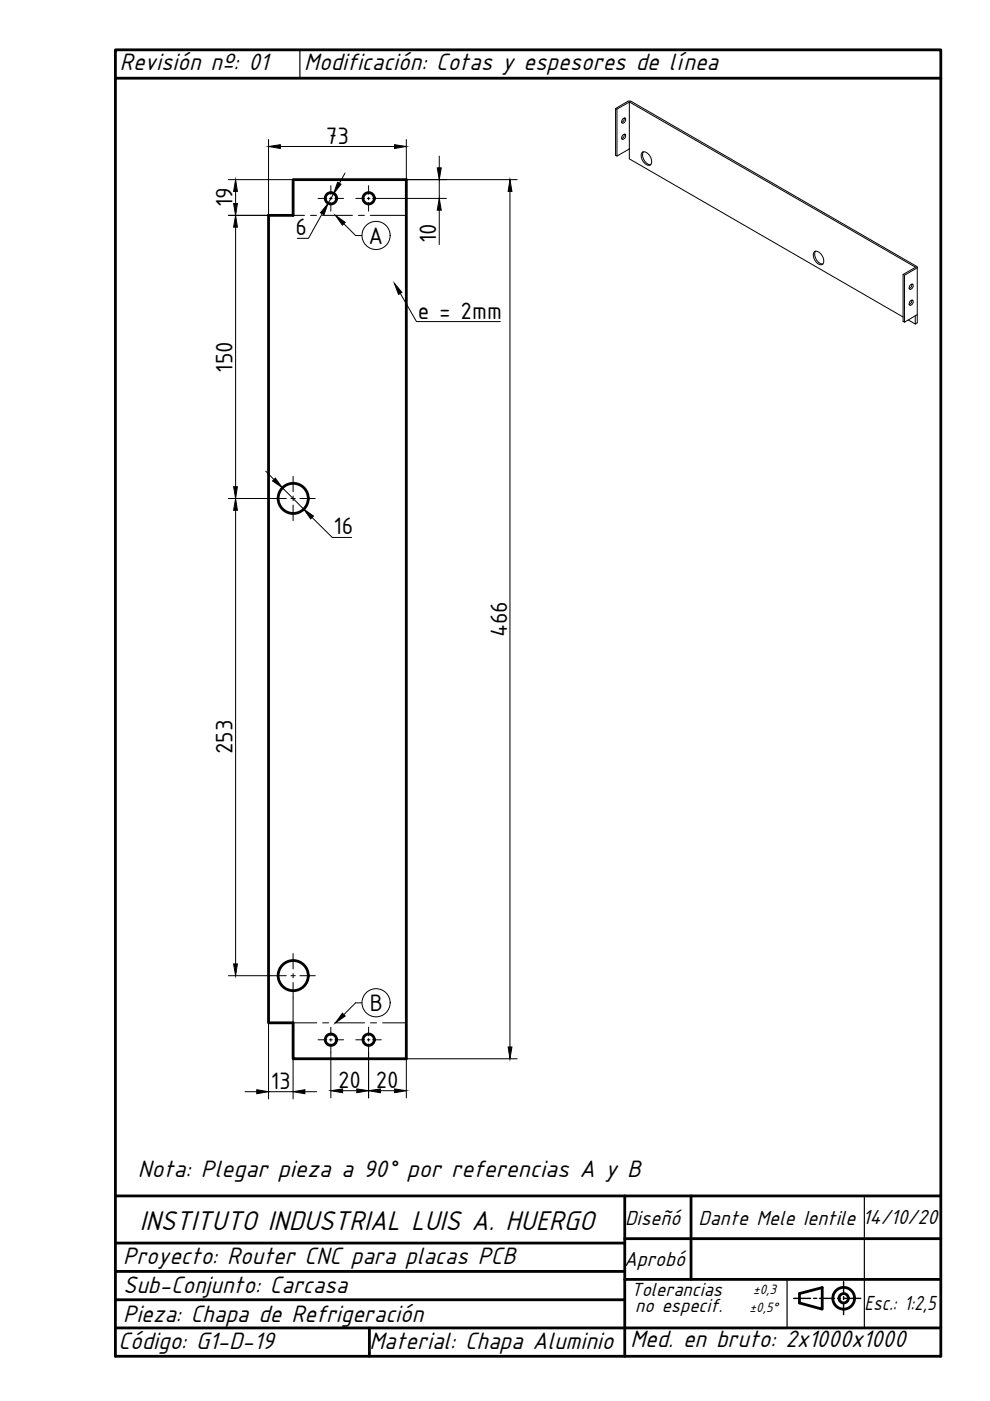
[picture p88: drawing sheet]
<svg xmlns="http://www.w3.org/2000/svg" width="210mm" height="297mm" viewBox="0 0 210 297" stroke-linecap="round" stroke-linejoin="round" font-family="sans-serif">
<defs><g id="words">
<text font-size="6.4" x="29.6" y="260.9">INSTITUTO INDUSTRIAL LUIS A. HUERGO</text>
<g font-size="5.6">
<text x="25.4" y="14.8">Revisión nº: 01</text>
<text x="64.5" y="14.8">Modificación: Cotas y espesores de línea</text>
<text x="26.1" y="267.9">Proyecto: Router CNC para placas PCB</text>
<text x="26.1" y="274.1">Sub-Conjunto: Carcasa</text>
<text x="26.1" y="280.2">Pieza: Chapa de Refrigeración</text>
<text x="25.1" y="286">Código: G1-D-19</text>
<text x="78.3" y="286.1">Material: Chapa Aluminio</text>
<text x="133.6" y="285.7">Med. en bruto: 2x1000x1000</text>
</g>
<g font-size="5.4">
<text x="69.1" y="30.5">73</text>
<text x="49.3" y="44" transform="rotate(-90 49.3 44)">19</text>
<text x="62.7" y="49.9">6</text>
<text x="78.1" y="51.7">A</text>
<text x="92.5" y="51.5" transform="rotate(-90 92.5 51.5)">10</text>
<text x="88.6" y="67.5">e = 2mm</text>
<text x="49.3" y="79" transform="rotate(-90 49.3 79)">150</text>
<text x="70.7" y="113.3">16</text>
<text x="107.5" y="135.1" transform="rotate(-90 107.5 135.1)">466</text>
<text x="49.3" y="160" transform="rotate(-90 49.3 160)">253</text>
<text x="78.4" y="214.4">B</text>
<text x="57.4" y="230.8">13</text>
<text x="71.7" y="230.7">20</text>
<text x="79.7" y="230.7">20</text>
<text x="29.2" y="249.6">Nota: Plegar pieza a 90° por referencias A y B</text>
</g>
<g font-size="4.8">
<text x="132.5" y="259.8">Diseñó</text>
<text x="148.1" y="259.8">Dante Mele Ientile 14/10/20</text>
<text x="132.3" y="268.5">Aprobó</text>
<text x="183.3" y="277.7">Esc.: 1:2,5</text>
</g>
<g font-size="4.5">
<text x="133.8" y="274.7">Tolerancias</text>
<text x="134.7" y="278.2">no especif.</text>
</g>
<g font-size="3.2">
<text x="159.7" y="274.3">±0,3</text>
<text x="158.9" y="278.1">±0,5°</text>
</g>
</g></defs>
<!-- layer: 0 -->
<g fill="none" stroke="#000" stroke-width=".59">
<path d="M24.5 253.6h175M132.5 253.6v34M146.5 253.6v17.7M24.5 275.6h108M24.5 269.6h108M24.5 263.6h108M132.5 271.3h67M132.5 262.6h67M169.5 274.3l4.8-1.3v4.6l-4.8-1.3zM24.5 287.6v-277h175v277M24.5 281.5h175M78.3 281.5v6.1"/>
<circle cx="178.9" cy="275.3" r="2.31"/>
<circle cx="178.9" cy="275.3" r=".99"/>
</g>
<!-- layer: DIBUJO -->
<path d="M24.5 16.6h175M24.5 287.6h175" fill="none" stroke="#000" stroke-width=".59"/>
<!-- layer: 0 -->
<path d="M168.3 275.3h3.6M172.5 275.3h.6M173.8 275.3h3.2M177.6 275.3h.6M178.9 271.7v2.6M178.9 274.9v.6M178.9 276.2v2.5M178.9 275.3h3.6" fill="none" stroke="#000" stroke-width=".3"/>
<path d="M63.6 10.6v6M183.3 253.6v27.9M166.9 271.3v10.2" fill="none" stroke="#000" stroke-width=".25"/>
<!-- layer: Visible (ISO) -->
<g fill="none" stroke="#000" stroke-width=".21">
<path d="M130.5 23v9.9l.3 .2 2.6-1.5v2.1l58.1 33.5M130.5 23l.3 .1v10M132.1 25.2l.4-.2a.7 .7 0 0 1-.6 1.1 .68 .68 0 0 1 .2-.9zM132.1 28.6l.4-.1a.7 .7 0 0 1-.6 1 .68 .68 0 0 1 .2-.9zM132.3 28.5l-.1 .5-.4 .4M132.3 25l-.1 .6-.4 .4M133.4 21.6h.1M133.4 21.7l-2.6 1.4M133.5 31.6h-.1M133.5 21.7l60.6 34.9-2.6 1.6v9.9l.3 .2 2.7-1.6M133.8 21.5h-.7l-2.6 1.5M133.8 21.5l60.5 35 .2 .2-.2 .1"/>
<path d="M136.3 32.2a1.91 1.91 0 0 1 1.8 2.6 .88 .88 0 0 1-1.5-.3 1.65 1.65 0 0 1-.3-2.3zM136.4 32.2a2 2 0 0 0 1.6 2.7M172.8 53.3a1.91 1.91 0 0 1 1.7 2.6 .88 .88 0 0 1-1.5-.3 1.65 1.65 0 0 1-.2-2.3zM172.9 53.3a2 2 0 0 0 1.6 2.7M191.5 58.2l.3 .2M194.3 56.9l-2.5 1.5v9.9M194.5 56.7v11.7l-.4 .3M192.6 67.8l1.5 .9M193.1 60.4l.4-.1a.7 .7 0 0 1-.6 1 .68 .68 0 0 1 .2-.9zM193.1 63.8l.4-.1a.7 .7 0 0 1-.6 1 .68 .68 0 0 1 .2-.9zM193.3 60.2l-.1 .6-.4 .4M193.3 63.6l-.1 .6-.4 .4"/>
<path d="M194.1 67v1.7"/>
</g>
<!-- layer: Visible Narrow (ISO) -->
<path d="M133.4 21.7v9.9" fill="none" stroke="#000" stroke-width=".21"/>
<!-- layer: Visible (ISO) -->
<g fill="none" stroke="#000" stroke-width=".59">
<path d="M62.1 38.1h24v186.4h-24v-7.6h-5.2v-171.2h5.2z"/>
<circle cx="70.2" cy="42" r="1.21"/>
<circle cx="78.2" cy="42" r="1.21"/>
<circle cx="62.2" cy="105.7" r="3.2"/>
<circle cx="62.2" cy="206.8" r="3.2"/>
<circle cx="70.2" cy="220.4" r="1.21"/>
<circle cx="78.2" cy="220.4" r="1.21"/>
</g>
<!-- layer: 0 -->
<g fill="none" stroke="#000" stroke-width=".21">
<path d="M48.4 38.1h13.7M56.9 29.6v16.1M59.4 31.1h24.3M70.1 39.4v1.8M73.2 36.7l-1.2 2.1M78.1 39.4v1.8M86.1 29.6v8.5h23.5M93.1 33.1v2.5M93.1 38.1v4M48.4 45.7h16.2M50 40.6v2.6M50 48.2v55"/>
<path d="M65.8 45.7h1.3M67.4 42.1h1.9M68.3 45.3l-2.9 5.2h-2.4M68.4 45.7h6.3M69.8 42.1h.6M70.1 41.8v.6M70.1 43v1.8M70.7 41l-1.1 2.1M71 42.1h1.9M72.9 47.4l2.5 2.5M75.4 42.1h1.9M76 45.7h1.3"/>
<path d="M77.9 42.1h.5M78.1 41.8v.6M78.1 43v1.8M78.5 45.7h7.6M79 42.1h15.7M93.1 44.6v7.2M108.1 40.6v181.4M84.9 62.2l3.4 6h17.8M56.3 99.9l1.8 1.8M48.4 105.7h12.3M50 108.2v96.2M59.9 103.4l4.5 4.5"/>
<path d="M61.7 105.7h.9M62.1 101v3.3M62.1 105.2v1M62.1 107.1v3.3M63.6 105.7h3.2M66.2 109.7l4.2 4.2h4.1M48.4 206.9h12.3M56.9 216.9v16.1M61.7 206.9h.9M62.1 216.9h5M62.1 202.2v3.2M62.1 206.4v.9"/>
<path d="M62.1 208.3v24.7M63.6 206.9h3.2M68.4 216.9h1.3M70.1 217.8v1.8M71 216.9h6.3M75.4 212.6l-2.5 2.5M78.1 217.8v1.8M78.6 216.9h1.2M81.1 216.9h5M51.9 231.5h2.5M56.9 231.5h5.2M64.6 231.5h2.5"/>
<path d="M67.4 220.5h1.9M69.8 220.5h.6M70.1 220.2v.6M70.1 221.3v11.5M71 220.5h1.9M72.6 231.3h3M75.4 220.5h1.9M77.9 220.5h.5M78.1 220.2v.6M78.1 221.3v11.5M79 220.5h1.9M80.6 231.3h3.1"/>
<path d="M109.6 224.5h-23.5v8.3"/>
</g>
<!-- layer: Symbol (ISO) -->
<g fill="none" stroke="#000" stroke-width=".21">
<path d="M75.4 49.9h1.3M75.4 212.6h1.3"/>
<circle cx="79.7" cy="49.9" r="2.98"/>
<circle cx="79.7" cy="212.6" r="2.98"/>
</g>
<!-- layer: 0 -->
<g fill="#000" stroke="#000" stroke-width=".21">
<path d="M56.9 31.1l2.5-.4v.8zM71.6 38.6l.7 .5-1.6 1.9zM83.7 30.7l2.4 .4-2.4 .4zM92.7 35.6h.9l-.5 2.5zM50 38.1l.3 2.5h-.8zM49.5 43.2h.8l-.3 2.5zM50 45.7l.3 2.5h-.8zM69.6 43.1l-.9 2.4-.8-.4zM71.1 45.7l2.1 1.4-.6 .6zM93.1 42.1l.5 2.5h-.9zM108.1 38.1l.4 2.5h-.8zM83.6 60.1l1.6 1.9-.7 .4z"/>
<path d="M49.5 103.2h.8l-.3 2.5zM50 105.7l.3 2.5h-.8zM57.8 102l.6-.6 1.5 2zM64.4 107.9l2.1 1.5-.6 .6zM49.5 204.4h.8l-.3 2.5zM72.6 214.8l.6 .6-2.1 1.5zM54.4 231l2.5 .5-2.5 .4zM62.1 231.5l2.5-.5v.9zM70.1 231.3l2.5-.4v.8zM75.6 230.9l2.5 .4-2.5 .4zM78.1 231.3l2.5-.4v.8zM83.7 230.9l2.4 .4-2.4 .4z"/>
<path d="M107.7 222h.8l-.4 2.5z"/>
</g>
<use href="#words"/>
</svg>
